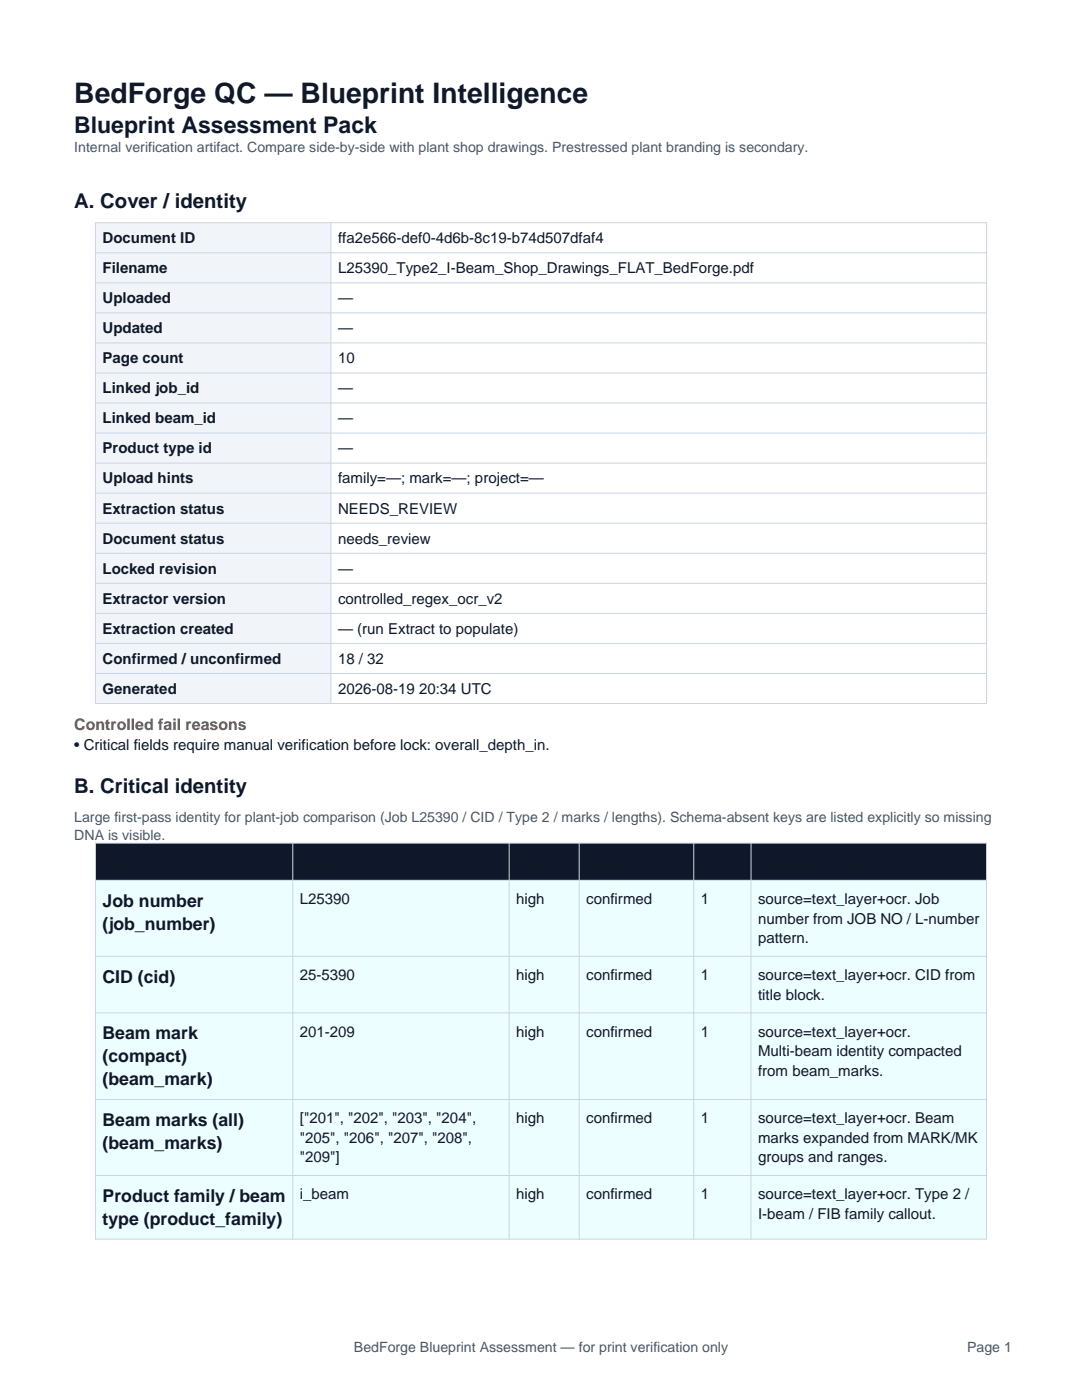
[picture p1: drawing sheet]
<svg xmlns="http://www.w3.org/2000/svg" width="216mm" height="279mm" viewBox="0 0 216 279" stroke-linecap="round" stroke-linejoin="round" font-family="sans-serif">
<defs><g id="words">
<text font-size="5.6" fill="#111827" x="14.8" y="20.5">BedForge QC — Blueprint Intelligence</text>
<text font-size="4.6" fill="#0f172a" x="14.8" y="26.5">Blueprint Assessment Pack</text>
<g font-size="4.1" fill="#0f172a">
<text x="14.8" y="41.5">A. Cover / identity</text>
<text x="14.8" y="158.2">B. Critical identity</text>
</g>
<g font-size="3.5" fill="#0f172a">
<text x="20.5" y="181">Job number</text>
<text x="20.5" y="185.6">(job_number)</text>
<text x="20.5" y="196.1">CID (cid)</text>
<text x="20.5" y="207.4">Beam mark</text>
<text x="20.5" y="212">(compact)</text>
<text x="20.5" y="216.6">(beam_mark)</text>
<text x="20.5" y="224.7">Beam marks (all)</text>
<text x="20.5" y="229.3">(beam_marks)</text>
<text x="20.5" y="239.9">Product family / beam</text>
<text x="20.5" y="244.5">type (product_family)</text>
</g>
<text font-size="3.2" fill="#b45309" x="14.8" y="145.7">Controlled fail reasons</text>
<g font-size="3" fill="#111827">
<text x="20.5" y="48.5">Document ID</text>
<text x="67.5" y="48.5">ffa2e566-def0-4d6b-8c19-b74d507dfaf4</text>
<text x="20.5" y="54.5">Filename</text>
<text x="67.5" y="54.5">L25390_Type2_I-Beam_Shop_Drawings_FLAT_BedForge.pdf</text>
<text x="20.5" y="60.5">Uploaded</text>
<text x="67.5" y="60.5">—</text>
<text x="20.5" y="66.5">Updated</text>
<text x="67.5" y="66.5">—</text>
<text x="20.5" y="72.5">Page count</text>
<text x="67.5" y="72.5">10</text>
<text x="20.5" y="78.5">Linked job_id</text>
<text x="67.5" y="78.5">—</text>
<text x="20.5" y="84.5">Linked beam_id</text>
<text x="67.5" y="84.5">—</text>
<text x="20.5" y="90.5">Product type id</text>
<text x="67.5" y="90.5">—</text>
<text x="20.5" y="96.5">Upload hints</text>
<text x="67.5" y="96.5">family=—; mark=—; project=—</text>
<text x="20.5" y="102.5">Extraction status</text>
<text x="67.5" y="102.5">NEEDS_REVIEW</text>
<text x="20.5" y="108.5">Document status</text>
<text x="67.5" y="108.5">needs_review</text>
<text x="20.5" y="114.5">Locked revision</text>
<text x="67.5" y="114.5">—</text>
<text x="20.5" y="120.5">Extractor version</text>
<text x="67.5" y="120.5">controlled_regex_ocr_v2</text>
<text x="20.5" y="126.5">Extraction created</text>
<text x="67.5" y="126.5">— (run Extract to populate)</text>
<text x="20.5" y="132.5">Confirmed / unconfirmed</text>
<text x="67.5" y="132.5">18 / 32</text>
<text x="20.5" y="138.5">Generated</text>
<text x="67.5" y="138.5">2026-08-19 20:34 UTC</text>
<text x="14.8" y="149.8">• Critical fields require manual verification before lock: overall_depth_in.</text>
<text x="59.8" y="180.4">L25390</text>
<text x="103" y="180.4">high</text>
<text x="117" y="180.4">confirmed</text>
<text x="139.8" y="180.4">1</text>
<text x="151.3" y="180.4">source=text_layer+ocr. Job</text>
<text x="151.3" y="184.3">number from JOB NO / L-number</text>
<text x="151.3" y="188.2">pattern.</text>
<text x="59.8" y="195.6">25-5390</text>
<text x="103" y="195.6">high</text>
<text x="117" y="195.6">confirmed</text>
<text x="139.8" y="195.6">1</text>
<text x="151.3" y="195.6">source=text_layer+ocr. CID from</text>
<text x="151.3" y="199.5">title block.</text>
<text x="59.8" y="206.9">201-209</text>
<text x="103" y="206.9">high</text>
<text x="117" y="206.9">confirmed</text>
<text x="139.8" y="206.9">1</text>
<text x="151.3" y="206.9">source=text_layer+ocr.</text>
<text x="151.3" y="210.8">Multi-beam identity compacted</text>
<text x="151.3" y="214.7">from beam_marks.</text>
<text x="59.8" y="224.2">[&quot;201&quot;, &quot;202&quot;, &quot;203&quot;, &quot;204&quot;,</text>
<text x="103" y="224.2">high</text>
<text x="117" y="224.2">confirmed</text>
<text x="139.8" y="224.2">1</text>
<text x="151.3" y="224.2">source=text_layer+ocr. Beam</text>
<text x="59.8" y="228.1">&quot;205&quot;, &quot;206&quot;, &quot;207&quot;, &quot;208&quot;,</text>
<text x="59.8" y="232">&quot;209&quot;]</text>
<text x="151.3" y="228.1">marks expanded from MARK/MK</text>
<text x="151.3" y="232">groups and ranges.</text>
<text x="59.8" y="239.4">i_beam</text>
<text x="103" y="239.4">high</text>
<text x="117" y="239.4">confirmed</text>
<text x="139.8" y="239.4">1</text>
<text x="151.3" y="239.4">source=text_layer+ocr. Type 2 /</text>
<text x="151.3" y="243.2">I-beam / FIB family callout.</text>
</g>
<g font-size="2.8" fill="#475569">
<text x="14.8" y="30.3">Internal verification artifact. Compare side-by-side with plant shop drawings. Prestressed plant branding is secondary.</text>
<text x="14.8" y="164">Large first-pass identity for plant-job comparison (Job L25390 / CID / Type 2 / marks / lengths). Schema-absent keys are listed explicitly so missing</text>
<text x="14.8" y="167.6">DNA is visible.</text>
<text x="70.6" y="269.7">BedForge Blueprint Assessment — for print verification only</text>
<text x="193" y="269.7">Page 1</text>
</g>
</g></defs>
<path d="M19 44.4h47v96h-47z" fill-rule="evenodd" fill="#f1f5f9"/>
<g fill="none" stroke="#cbd5e1" stroke-width=".2">
<path d="M19 44.4h177.8v96h-177.8zM19 50.4h177.8M19 56.4h177.8M66 44.4v96M19 62.4h177.8M19 68.4h177.8M19 74.4h177.8M19 80.4h177.8M19 86.4h177.8M19 92.4h177.8M19 98.4h177.8M19 104.4h177.8"/>
<path d="M19 110.4h177.8M19 116.4h177.8M19 122.4h177.8M19 128.4h177.8M19 134.4h177.8"/>
</g>
<path d="M19 168.3h177.8v7.4h-177.8z" fill-rule="evenodd" fill="#0f172a"/>
<path d="M19 175.7h177.8v71.6h-177.8z" fill-rule="evenodd" fill="#ecfeff"/>
<path d="M19 168.3h177.8v79h-177.8zM19 175.7h177.8M58.4 168.3v79M101.6 168.3v79M115.6 168.3v79M138.4 168.3v79M149.9 168.3v79M19 190.9h177.8M19 202.1h177.8M19 219.4h177.8M19 234.6h177.8" fill="none" stroke="#cbd5e1" stroke-width=".2"/>
<use href="#words"/>
</svg>
